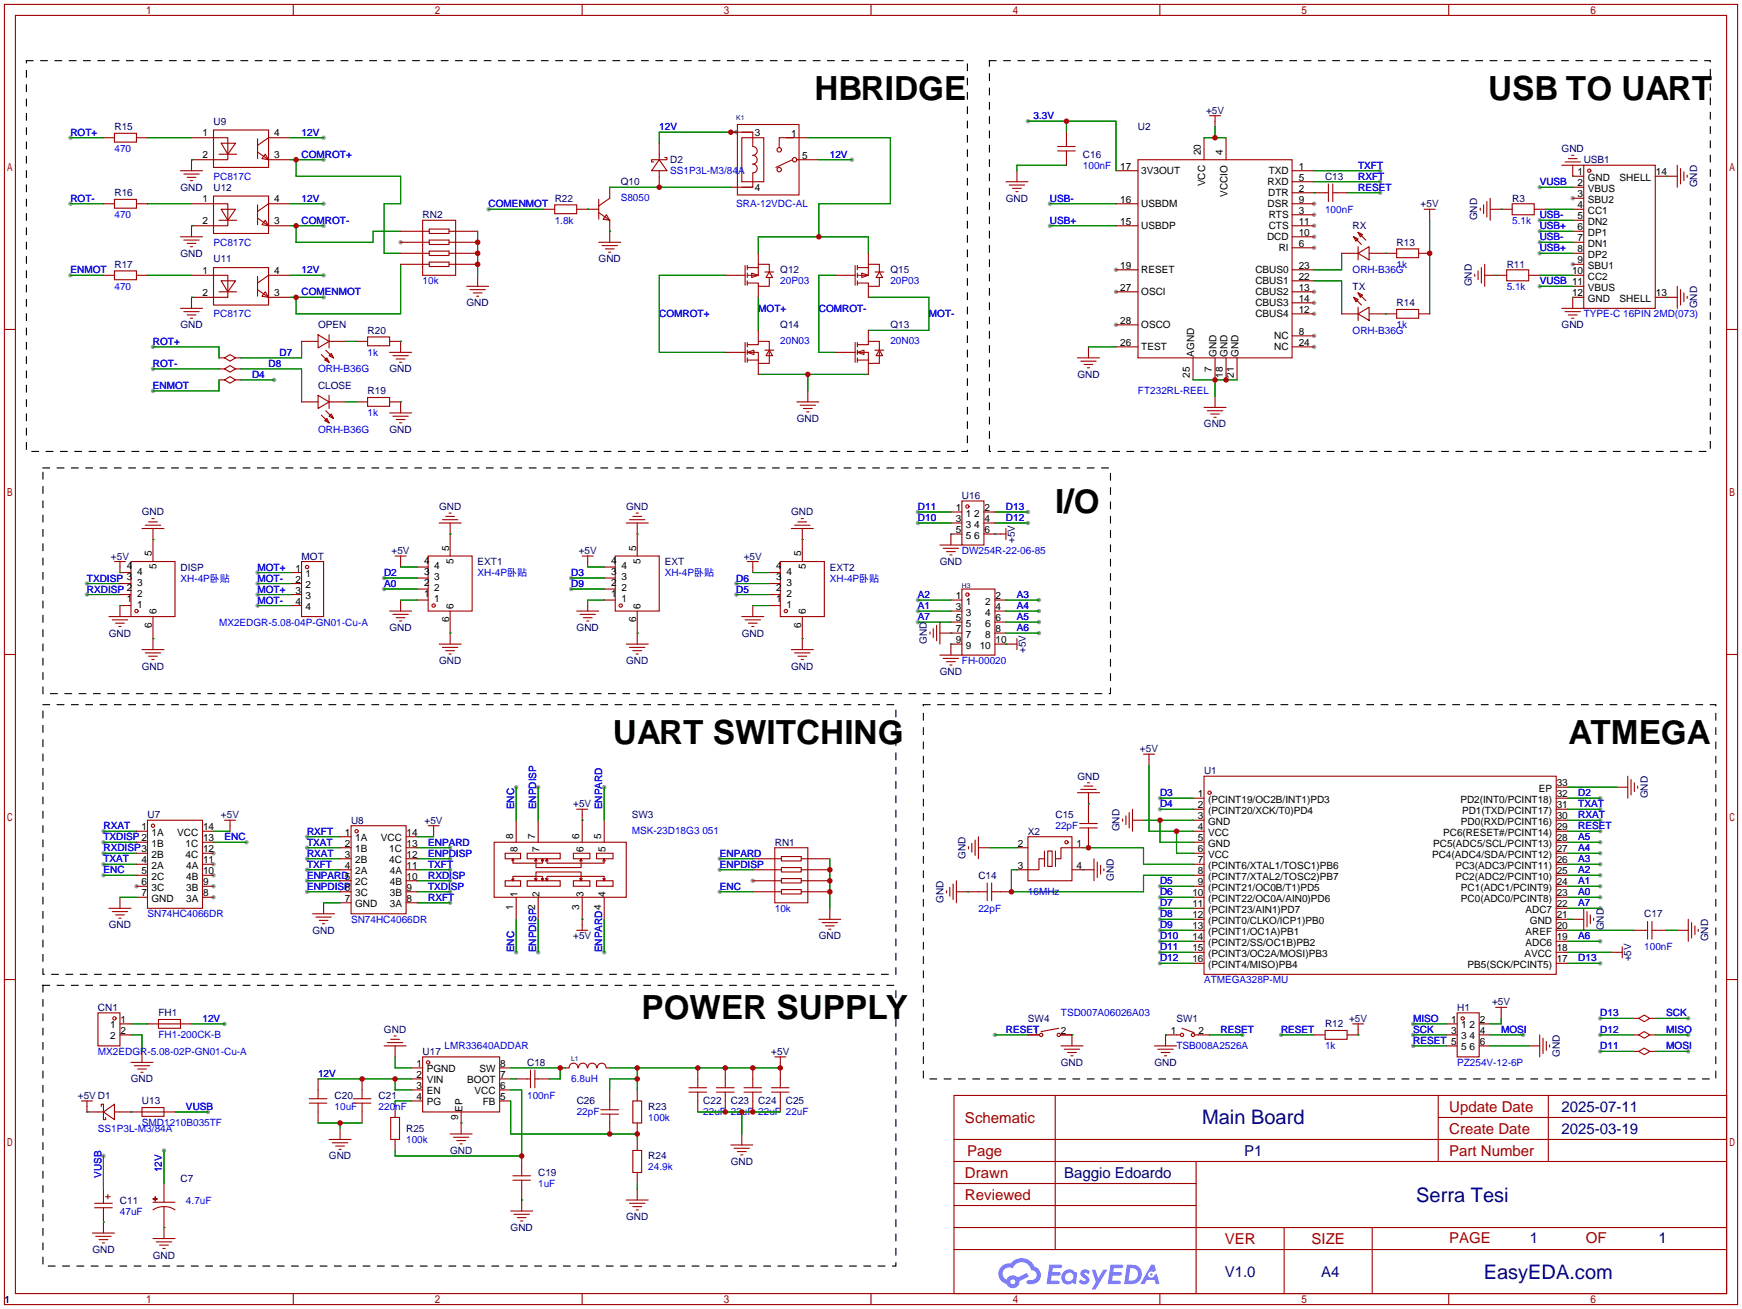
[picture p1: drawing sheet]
<svg xmlns="http://www.w3.org/2000/svg" width="402mm" height="302mm" viewBox="0 0 402 302" stroke-linecap="round" stroke-linejoin="round" font-family="sans-serif">
<defs><g id="words">
<g font-size="7.7">
<text x="188" y="23">HBRIDGE</text>
<text x="343.5" y="23">USB TO UART</text>
<text x="243.5" y="118.3">I/O</text>
<text x="141.5" y="171.6">UART SWITCHING</text>
<text x="362" y="171.6">ATMEGA</text>
<text x="148" y="235.1">POWER SUPPLY</text>
</g>
<g font-size="4.6" fill="#000080">
<text x="277.4" y="259.5">Main Board</text>
<text x="326.9" y="277.2">Serra Tesi</text>
<text x="342.4" y="295">EasyEDA.com</text>
</g>
<g font-size="3.5" fill="#a00000">
<text x="334.5" y="256.5">Update Date</text>
<text x="222.7" y="259">Schematic</text>
<text x="334.5" y="261.6">Create Date</text>
<text x="223.2" y="266.7">Page</text>
<text x="334.5" y="266.7">Part Number</text>
<text x="222.7" y="271.7">Drawn</text>
<text x="222.7" y="276.8">Reviewed</text>
<text x="282.6" y="287">VER</text>
<text x="302.7" y="287">SIZE</text>
<text x="334.5" y="286.7">PAGE</text>
<text x="366" y="286.7">OF</text>
</g>
<g font-size="3.5" fill="#000080">
<text x="360.4" y="256.5">2025-07-11</text>
<text x="360.4" y="261.6">2025-03-19</text>
<text x="287.1" y="266.7">P1</text>
<text x="245.6" y="271.7">Baggio Edoardo</text>
<text x="353.1" y="286.7">1</text>
<text x="382.8" y="286.7">1</text>
<text x="282.6" y="294.6">V1.0</text>
<text x="304.9" y="294.6">A4</text>
</g>
<g font-size="2.3" fill="#000080">
<text x="49.3" y="28.8">U9</text>
<text x="278.3" y="26.2">+5V</text>
<text x="26.4" y="30">R15</text>
<text x="262.6" y="30">U2</text>
<text x="360.4" y="35.1">GND</text>
<text x="154.7" y="37.7">D2</text>
<text x="249.9" y="36.4">C16</text>
<text x="305.8" y="41.5">C13</text>
<text x="365.5" y="37.7">USB1</text>
<text x="26.4" y="45.3">R16</text>
<text x="41.6" y="44">GND</text>
<text x="49.3" y="44">U12</text>
<text x="128" y="46.6">R22</text>
<text x="143.3" y="42.7">Q10</text>
<text x="232.1" y="46.6">GND</text>
<text x="327.9" y="47.8">+5V</text>
<text x="349" y="46.6">R3</text>
<text x="391.7" y="43.2" transform="rotate(-90 391.7 43.2)">GND</text>
<text x="97.5" y="50.4">RN2</text>
<text x="312.2" y="52.9">RX</text>
<text x="340.9" y="50.8" transform="rotate(-90 340.9 50.8)">GND</text>
<text x="41.6" y="59.3">GND</text>
<text x="322.3" y="56.7">R13</text>
<text x="26.4" y="61.8">R17</text>
<text x="49.3" y="60.5">U11</text>
<text x="138.2" y="60.5">GND</text>
<text x="180.1" y="63.1">Q12</text>
<text x="205.5" y="63.1">Q15</text>
<text x="347.7" y="61.8">R11</text>
<text x="107.7" y="70.7">GND</text>
<text x="312.2" y="66.9">TX</text>
<text x="322.3" y="70.7">R14</text>
<text x="339.6" y="66.1" transform="rotate(-90 339.6 66.1)">GND</text>
<text x="391.7" y="71.2" transform="rotate(-90 391.7 71.2)">GND</text>
<text x="41.6" y="75.8">GND</text>
<text x="73.4" y="75.8">OPEN</text>
<text x="84.8" y="77">R20</text>
<text x="180.1" y="75.8">Q14</text>
<text x="205.5" y="75.8">Q13</text>
<text x="360.4" y="75.8">GND</text>
<text x="73.4" y="89.7">CLOSE</text>
<text x="89.9" y="85.9">GND</text>
<text x="248.6" y="87.2">GND</text>
<text x="84.8" y="91">R19</text>
<text x="89.9" y="99.9">GND</text>
<text x="183.9" y="97.4">GND</text>
<text x="277.9" y="98.6">GND</text>
<text x="32.7" y="118.9">GND</text>
<text x="101.3" y="117.7">GND</text>
<text x="144.5" y="117.7">GND</text>
<text x="182.6" y="118.9">GND</text>
<text x="222" y="115.1">U16</text>
<text x="234.2" y="125.3" transform="rotate(-90 234.2 125.3)">+5V</text>
<text x="25.6" y="129.1">+5V</text>
<text x="41.7" y="131.6">DISP</text>
<text x="69.6" y="129.1">MOT</text>
<text x="90.4" y="127.8">+5V</text>
<text x="110.2" y="130.4">EXT1</text>
<text x="133.6" y="127.8">+5V</text>
<text x="153.4" y="130.4">EXT</text>
<text x="171.7" y="129.1">+5V</text>
<text x="191.5" y="131.6">EXT2</text>
<text x="216.9" y="130.4">GND</text>
<text x="25.1" y="146.9">GND</text>
<text x="89.9" y="145.6">GND</text>
<text x="133.1" y="145.6">GND</text>
<text x="171.2" y="146.9">GND</text>
<text x="213.9" y="148.6" transform="rotate(-90 213.9 148.6)">GND</text>
<text x="32.7" y="154.5">GND</text>
<text x="101.3" y="153.2">GND</text>
<text x="144.5" y="153.2">GND</text>
<text x="182.6" y="154.5">GND</text>
<text x="216.9" y="155.8">GND</text>
<text x="236.8" y="150.7" transform="rotate(-90 236.8 150.7)">+5V</text>
<text x="263.1" y="173.6">+5V</text>
<text x="248.6" y="179.9">GND</text>
<text x="277.9" y="178.6">U1</text>
<text x="380.3" y="184.2" transform="rotate(-90 380.3 184.2)">GND</text>
<text x="34" y="188.8">U7</text>
<text x="51" y="188.8">+5V</text>
<text x="81" y="190.1">U8</text>
<text x="98" y="190.1">+5V</text>
<text x="132.3" y="186.3">+5V</text>
<text x="145.8" y="188.8">SW3</text>
<text x="243.6" y="188.8">C15</text>
<text x="258.4" y="191.8" transform="rotate(-90 258.4 191.8)">GND</text>
<text x="178.8" y="195.1">RN1</text>
<text x="237.2" y="192.6">X2</text>
<text x="222.8" y="198.2" transform="rotate(-90 222.8 198.2)">GND</text>
<text x="225.8" y="202.8">C14</text>
<text x="257.1" y="203.2" transform="rotate(-90 257.1 203.2)">GND</text>
<text x="217.7" y="208.3" transform="rotate(-90 217.7 208.3)">GND</text>
<text x="25.1" y="214.2">GND</text>
<text x="72.1" y="215.5">GND</text>
<text x="370.1" y="214.7" transform="rotate(-90 370.1 214.7)">GND</text>
<text x="379.5" y="211.7">C17</text>
<text x="132.3" y="216.7">+5V</text>
<text x="189" y="216.7">GND</text>
<text x="376.5" y="221.8" transform="rotate(-90 376.5 221.8)">+5V</text>
<text x="394.3" y="217.2" transform="rotate(-90 394.3 217.2)">GND</text>
<text x="22.6" y="233.2">CN1</text>
<text x="336.3" y="233.2">H1</text>
<text x="344.4" y="232">+5V</text>
<text x="36.6" y="234.5">FH1</text>
<text x="88.6" y="238.3">GND</text>
<text x="237.2" y="235.8">SW4</text>
<text x="271.5" y="235.8">SW1</text>
<text x="305.8" y="237.1">R12</text>
<text x="311.4" y="235.8">+5V</text>
<text x="97.5" y="243.4">U17</text>
<text x="121.7" y="245.9">C18</text>
<text x="178" y="243.4">+5V</text>
<text x="244.8" y="245.9">GND</text>
<text x="266.4" y="245.9">GND</text>
<text x="360" y="243.9" transform="rotate(-90 360 243.9)">GND</text>
<text x="30.2" y="249.8">GND</text>
<text x="18" y="253.6">+5V D1</text>
<text x="32.8" y="254.8">U13</text>
<text x="77.2" y="253.6">C20</text>
<text x="87.4" y="253.6">C21</text>
<text x="133.1" y="254.8">C26</text>
<text x="149.6" y="256.1">R23</text>
<text x="162.3" y="254.8">C22</text>
<text x="168.7" y="254.8">C23</text>
<text x="175" y="254.8">C24</text>
<text x="181.4" y="254.8">C25</text>
<text x="93.7" y="261.2">R25</text>
<text x="75.9" y="267.5">GND</text>
<text x="103.9" y="266.3">GND</text>
<text x="149.6" y="267.5">R24</text>
<text x="168.6" y="268.8">GND</text>
<text x="41.7" y="272.6">C7</text>
<text x="124.2" y="271.3">C19</text>
<text x="27.7" y="277.7">C11</text>
<text x="144.5" y="281.5">GND</text>
<text x="117.8" y="284">GND</text>
<text x="21.3" y="289.1">GND</text>
<text x="35.3" y="290.4">GND</text>
<text x="1" y="300.6">1</text>
</g>
<g font-size="2.3" fill="#00f">
<text x="238.5" y="27.5">3.3V</text>
<text x="16.3" y="31.3">ROT+</text>
<text x="26.4" y="35.1">470</text>
<text x="69.6" y="31.3">12V</text>
<text x="152.1" y="30">12V</text>
<text x="49.3" y="41.5">PC817C</text>
<text x="69.6" y="36.4">COMROT+</text>
<text x="154.7" y="40.2">SS1P3L-M3/84A</text>
<text x="191.5" y="36.4">12V</text>
<text x="249.9" y="38.9">100nF</text>
<text x="313.4" y="38.9">TXFT</text>
<text x="313.4" y="41.5">RXFT</text>
<text x="16.3" y="46.6">ROT-</text>
<text x="69.6" y="46.6">12V</text>
<text x="112.8" y="47.8">COMENMOT</text>
<text x="143.3" y="46.3">S8050</text>
<text x="169.9" y="47.8">SRA-12VDC-AL</text>
<text x="242.3" y="46.6">USB-</text>
<text x="313.4" y="44">RESET</text>
<text x="355.3" y="42.7">VUSB</text>
<text x="26.4" y="50.4">470</text>
<text x="69.6" y="51.6">COMROT-</text>
<text x="128" y="51.6">1.8k</text>
<text x="242.3" y="51.6">USB+</text>
<text x="305.8" y="49.1">100nF</text>
<text x="349" y="51.6">5.1k</text>
<text x="355.3" y="52.9">USB+</text>
<text x="355.3" y="50.4">USB-</text>
<text x="49.3" y="56.7">PC817C</text>
<text x="355.3" y="58">USB+</text>
<text x="355.3" y="55.4">USB-</text>
<text x="16.3" y="63.1">ENMOT</text>
<text x="69.6" y="63.1">12V</text>
<text x="97.5" y="65.6">10k</text>
<text x="180.1" y="65.6">20P03</text>
<text x="205.5" y="65.6">20P03</text>
<text x="312.2" y="63.1">ORH-B36G</text>
<text x="322.3" y="61.8">1k</text>
<text x="355.3" y="65.6">VUSB 11</text>
<text x="26.4" y="66.9">470</text>
<text x="69.6" y="68.1">COMENMOT</text>
<text x="175" y="72">MOT+</text>
<text x="189" y="72">COMROT-</text>
<text x="347.7" y="66.9">5.1k</text>
<text x="49.3" y="73.2">PC817C</text>
<text x="152.1" y="73.2">COMROT+</text>
<text x="214.4" y="73.2">MOT-</text>
<text x="312.2" y="77">ORH-B36G</text>
<text x="322.3" y="75.8">1k</text>
<text x="365.5" y="73.2">TYPE-C 16PIN 2MD(073)</text>
<text x="35.3" y="79.6">ROT+</text>
<text x="64.5" y="82.1">D7</text>
<text x="84.8" y="82.1">1k</text>
<text x="180.1" y="79.3">20N03</text>
<text x="205.5" y="79.3">20N03</text>
<text x="35.3" y="84.7">ROT-</text>
<text x="35.3" y="89.7">ENMOT</text>
<text x="58.2" y="87.2">D4</text>
<text x="62" y="84.7">D8</text>
<text x="73.4" y="85.9">ORH-B36G</text>
<text x="262.6" y="91">FT232RL-REEL</text>
<text x="73.4" y="99.9">ORH-B36G</text>
<text x="84.8" y="96.1">1k</text>
<text x="211.8" y="117.7">D11</text>
<text x="232.2" y="117.7">D13</text>
<text x="211.8" y="120.2">D10</text>
<text x="232.2" y="120.2">D12</text>
<text x="59.4" y="131.6">MOT+</text>
<text x="222" y="127.8">DW254R-22-06-85</text>
<text x="20.1" y="134.2">TXDISP 3</text>
<text x="20.1" y="136.7">RXDISP 2</text>
<text x="41.7" y="134.2">XH-4P卧贴</text>
<text x="59.4" y="134.2">MOT-</text>
<text x="59.4" y="136.7">MOT+</text>
<text x="88.6" y="135.5">A0</text>
<text x="88.6" y="132.9">D2</text>
<text x="110.2" y="132.9">XH-4P卧贴</text>
<text x="131.8" y="135.5">D9</text>
<text x="131.8" y="132.9">D3</text>
<text x="153.4" y="132.9">XH-4P卧贴</text>
<text x="169.9" y="136.7">D5</text>
<text x="169.9" y="134.2">D6</text>
<text x="191.5" y="134.2">XH-4P卧贴</text>
<text x="211.8" y="138">A2</text>
<text x="234.7" y="138">A3</text>
<text x="59.4" y="139.3">MOT-</text>
<text x="211.8" y="143.1">A7</text>
<text x="211.8" y="140.5">A1</text>
<text x="234.7" y="140.5">A4</text>
<text x="234.7" y="143.1">A5</text>
<text x="50.5" y="144.3">MX2EDGR-5.08-04P-GN01-Cu-A</text>
<text x="234.7" y="145.6">A6</text>
<text x="222" y="153.2">FH-00020</text>
<text x="267.7" y="183.7">D3</text>
<text x="364.2" y="183.7">D2</text>
<text x="23.9" y="191.3">RXAT</text>
<text x="118.7" y="186.7" transform="rotate(-90 118.7 186.7)">ENC</text>
<text x="123.7" y="186.7" transform="rotate(-90 123.7 186.7)">ENPDISP</text>
<text x="139" y="186.7" transform="rotate(-90 139 186.7)">ENPARD</text>
<text x="243.6" y="191.3">22pF</text>
<text x="267.7" y="186.3">D4</text>
<text x="364.2" y="191.3">RESET</text>
<text x="364.2" y="186.3">TXAT</text>
<text x="364.2" y="188.8">RXAT</text>
<text x="23.9" y="193.9">TXDISP 2</text>
<text x="23.9" y="196.4">RXDISP3</text>
<text x="51.8" y="193.9">ENC</text>
<text x="70.9" y="192.6">RXFT</text>
<text x="70.9" y="195.1">TXAT</text>
<text x="70.9" y="197.7">RXAT</text>
<text x="98.8" y="195.1">ENPARD</text>
<text x="98.8" y="197.7">ENPDISP</text>
<text x="145.8" y="192.3">MSK-23D18G3 051</text>
<text x="166.1" y="197.7">ENPARD</text>
<text x="364.2" y="193.9">A5</text>
<text x="364.2" y="196.4">A4</text>
<text x="23.9" y="199">TXAT</text>
<text x="23.9" y="201.5">ENC</text>
<text x="70.9" y="200.2">TXFT</text>
<text x="70.9" y="202.8">ENPARD5</text>
<text x="98.8" y="200.2">TXFT</text>
<text x="98.8" y="202.8">RXDISP</text>
<text x="166.1" y="200.2">ENPDISP</text>
<text x="364.2" y="199">A3</text>
<text x="364.2" y="201.5">A2</text>
<text x="70.9" y="205.3">ENPDISP</text>
<text x="98.8" y="207.8">RXFT</text>
<text x="98.8" y="205.3">TXDISP</text>
<text x="166.1" y="205.3">ENC</text>
<text x="237.2" y="206.6">16MHz</text>
<text x="267.7" y="204">D5</text>
<text x="267.7" y="206.6">D6</text>
<text x="267.7" y="209.1">D7</text>
<text x="364.2" y="204">A1</text>
<text x="364.2" y="206.6">A0</text>
<text x="364.2" y="209.1">A7</text>
<text x="34" y="211.7">SN74HC4066DR</text>
<text x="81" y="212.9">SN74HC4066DR</text>
<text x="178.8" y="210.4">10k</text>
<text x="225.8" y="210.4">22pF</text>
<text x="267.7" y="211.7">D8</text>
<text x="267.7" y="214.2">D9</text>
<text x="118.7" y="219.7" transform="rotate(-90 118.7 219.7)">ENC</text>
<text x="123.7" y="219.7" transform="rotate(-90 123.7 219.7)">ENPDISP2</text>
<text x="139" y="219.7" transform="rotate(-90 139 219.7)">ENPARD4</text>
<text x="267.7" y="216.7">D10</text>
<text x="267.7" y="219.3">D11</text>
<text x="267.7" y="221.8">D12</text>
<text x="364.2" y="216.7">A6</text>
<text x="364.2" y="221.8">D13</text>
<text x="379.5" y="219.3">100nF</text>
<text x="277.9" y="226.9">ATMEGA328P-MU</text>
<text x="36.6" y="239.6">FH1-200CK-B</text>
<text x="46.7" y="235.8">12V</text>
<text x="232.2" y="238.3">RESET</text>
<text x="244.9" y="234.5">TSD007A06026A03</text>
<text x="281.7" y="238.3">RESET</text>
<text x="295.7" y="238.3">RESET</text>
<text x="326.1" y="235.8">MISO</text>
<text x="326.1" y="238.3">SCK</text>
<text x="346.5" y="238.3">MOSI</text>
<text x="369.3" y="234.5">D13</text>
<text x="369.3" y="238.3">D12</text>
<text x="384.6" y="234.5">SCK</text>
<text x="384.6" y="238.3">MISO</text>
<text x="22.6" y="243.4">MX2EDGR-5.08-02P-GN01-Cu-A</text>
<text x="102.6" y="242.1">LMR33640ADDAR</text>
<text x="271.5" y="242.1">TSB008A2526A</text>
<text x="305.8" y="242.1">1k</text>
<text x="326.1" y="240.9">RESET 5</text>
<text x="336.3" y="245.9">PZ254V-12-6P</text>
<text x="369.3" y="242.1">D11</text>
<text x="384.6" y="242.1">MOSI</text>
<text x="73.4" y="248.5">12V</text>
<text x="131.8" y="249.8">6.8uH</text>
<text x="42.9" y="256.1">VUSB</text>
<text x="77.2" y="256.1">10uF</text>
<text x="87.4" y="256.1">220nF</text>
<text x="121.7" y="253.6">100nF</text>
<text x="133.1" y="257.4">22pF</text>
<text x="162.3" y="257.4">22uF 22uF 22uF 22uF</text>
<text x="22.6" y="261.2">SS1P3L-M3/84A</text>
<text x="32.8" y="259.9">SMD1210B035TF</text>
<text x="93.7" y="263.7">100k</text>
<text x="149.6" y="258.6">100k</text>
<text x="23.4" y="271.8" transform="rotate(-90 23.4 271.8)">VUSB</text>
<text x="37.4" y="270.5" transform="rotate(-90 37.4 270.5)">12V</text>
<text x="124.2" y="273.9">1uF</text>
<text x="149.6" y="270.1">24.9k</text>
<text x="27.7" y="280.2">47uF</text>
<text x="42.9" y="277.7">4.7uF</text>
</g>
<g font-size="2.3">
<text x="46.7" y="31.4">1</text>
<text x="63.2" y="31.4">4</text>
<text x="174.2" y="31.3">3</text>
<text x="182.6" y="31.5">1</text>
<text x="277.2" y="35.8" transform="rotate(-90 277.2 35.8)">20</text>
<text x="282.2" y="35.8" transform="rotate(-90 282.2 35.8)">4</text>
<text x="46.7" y="36.5">2</text>
<text x="63.2" y="36.5">3</text>
<text x="185.2" y="36.6">5</text>
<text x="258.5" y="39.2">17</text>
<text x="263.4" y="40.2">3V3OUT</text>
<text x="292.8" y="40.2">TXD</text>
<text x="299.7" y="41.7">5</text>
<text x="299.7" y="39.2">1</text>
<text x="364.1" y="40.4">1</text>
<text x="366.4" y="41.7">GND</text>
<text x="373.8" y="41.7">SHELL</text>
<text x="382.1" y="40.4">14</text>
<text x="46.7" y="46.7">1</text>
<text x="63.2" y="46.7">4</text>
<text x="174.2" y="44">4</text>
<text x="258.5" y="46.8">16</text>
<text x="263.4" y="47.8">USBDM</text>
<text x="278.2" y="43" transform="rotate(-90 278.2 43)">VCC</text>
<text x="283.3" y="45.4" transform="rotate(-90 283.3 45.4)">VCCIO</text>
<text x="292.6" y="42.7">RXD</text>
<text x="292.6" y="47.8">DSR</text>
<text x="292.7" y="45.3">DTR</text>
<text x="299.7" y="46.8">9</text>
<text x="299.7" y="44.2">2</text>
<text x="364.1" y="43">2</text>
<text x="364.1" y="45.5">3</text>
<text x="366.4" y="44.2">VBUS</text>
<text x="366.4" y="46.8">SBU2</text>
<text x="46.7" y="51.8">2</text>
<text x="63.2" y="51.8">3</text>
<text x="258.5" y="51.9">15</text>
<text x="263.4" y="52.9">USBDP</text>
<text x="292.8" y="52.9">CTS</text>
<text x="292.8" y="50.3">RTS</text>
<text x="299.7" y="51.9">11</text>
<text x="299.7" y="49.3">3</text>
<text x="364.1" y="48.1">4</text>
<text x="364.1" y="50.6">5</text>
<text x="364.1" y="53.1">6</text>
<text x="366.4" y="49.3">CC1</text>
<text x="366.4" y="51.9">DN2</text>
<text x="292.4" y="55.4">DCD</text>
<text x="295.1" y="58">RI</text>
<text x="299.7" y="56.9">6</text>
<text x="299.7" y="54.4">10</text>
<text x="364.1" y="55.7">7</text>
<text x="364.1" y="58.2">8</text>
<text x="366.4" y="54.4">DP1</text>
<text x="366.4" y="56.9">DN1</text>
<text x="366.4" y="59.5">DP2</text>
<text x="46.7" y="63.2">1</text>
<text x="63.2" y="63.2">4</text>
<text x="258.5" y="62">19</text>
<text x="263.4" y="63">RESET</text>
<text x="289.7" y="65.6">CBUS1</text>
<text x="289.7" y="63">CBUS0</text>
<text x="299.7" y="64.6">22</text>
<text x="299.7" y="62">23</text>
<text x="362.8" y="63.3">10</text>
<text x="364.1" y="60.8">9</text>
<text x="366.4" y="62">SBU1</text>
<text x="366.4" y="64.6">CC2</text>
<text x="46.7" y="68.3">2</text>
<text x="63.2" y="68.3">3</text>
<text x="258.5" y="67.1">27</text>
<text x="263.4" y="68.1">OSCI</text>
<text x="289.7" y="68.1">CBUS2</text>
<text x="289.7" y="70.7">CBUS3</text>
<text x="299.7" y="67.1">13</text>
<text x="299.7" y="69.6">14</text>
<text x="362.8" y="68.4">12</text>
<text x="366.4" y="67.1">VBUS</text>
<text x="366.4" y="69.6">GND</text>
<text x="373.8" y="69.6">SHELL</text>
<text x="382.1" y="68.4">13</text>
<text x="258.5" y="74.7">28</text>
<text x="263.4" y="75.7">OSCO</text>
<text x="289.7" y="73.2">CBUS4</text>
<text x="299.7" y="77.3">8</text>
<text x="299.7" y="72.2">12</text>
<text x="258.5" y="79.8">26</text>
<text x="263.4" y="80.8">TEST</text>
<text x="275.6" y="82.3" transform="rotate(-90 275.6 82.3)">AGND</text>
<text x="280.7" y="82.3" transform="rotate(-90 280.7 82.3)">GND</text>
<text x="283.3" y="82.3" transform="rotate(-90 283.3 82.3)">GND</text>
<text x="285.8" y="82.3" transform="rotate(-90 285.8 82.3)">GND</text>
<text x="294.1" y="80.8">NC</text>
<text x="294.1" y="78.3">NC</text>
<text x="299.7" y="79.8">24</text>
<text x="274.6" y="87.2" transform="rotate(-90 274.6 87.2)">25</text>
<text x="279.7" y="85.9" transform="rotate(-90 279.7 85.9)">7</text>
<text x="282.2" y="87.2" transform="rotate(-90 282.2 87.2)">18</text>
<text x="284.8" y="87.2" transform="rotate(-90 284.8 87.2)">21</text>
<text x="220.6" y="117.9">1</text>
<text x="222.9" y="119.2">1</text>
<text x="224.9" y="119.2">2</text>
<text x="227.2" y="117.9">2</text>
<text x="220.6" y="120.4">3</text>
<text x="220.6" y="123">5</text>
<text x="222.9" y="121.7">3</text>
<text x="222.9" y="124.3">5</text>
<text x="224.9" y="124.3">6</text>
<text x="224.9" y="121.7">4</text>
<text x="227.2" y="123">6</text>
<text x="227.2" y="120.4">4</text>
<text x="29.3" y="131.4">4</text>
<text x="35.1" y="128.3" transform="rotate(-90 35.1 128.3)">5</text>
<text x="36.1" y="131.4" transform="rotate(-90 36.1 131.4)">5</text>
<text x="68.2" y="131.9">1</text>
<text x="97.9" y="130.1">4</text>
<text x="100.2" y="131.4">4</text>
<text x="103.7" y="127" transform="rotate(-90 103.7 127)">5</text>
<text x="104.7" y="130.1" transform="rotate(-90 104.7 130.1)">5</text>
<text x="141.1" y="130.1">4</text>
<text x="143.4" y="131.4">4</text>
<text x="146.8" y="127" transform="rotate(-90 146.8 127)">5</text>
<text x="147.9" y="130.1" transform="rotate(-90 147.9 130.1)">5</text>
<text x="179.2" y="131.4">4</text>
<text x="184.9" y="128.3" transform="rotate(-90 184.9 128.3)">5</text>
<text x="186" y="131.4" transform="rotate(-90 186 131.4)">5</text>
<text x="31.7" y="137.7">2</text>
<text x="31.7" y="135.2">3</text>
<text x="31.7" y="132.7">4</text>
<text x="68.2" y="134.4">2</text>
<text x="68.2" y="137">3</text>
<text x="70.5" y="133.1">1</text>
<text x="70.5" y="135.7">2</text>
<text x="97.9" y="137.7">1</text>
<text x="97.9" y="135.2">2</text>
<text x="97.9" y="132.7">3</text>
<text x="100.2" y="136.5">2</text>
<text x="100.2" y="133.9">3</text>
<text x="141.1" y="137.7">1</text>
<text x="141.1" y="135.2">2</text>
<text x="141.1" y="132.7">3</text>
<text x="143.4" y="136.5">2</text>
<text x="143.4" y="133.9">3</text>
<text x="179.2" y="136.5">2</text>
<text x="179.2" y="133.9">3</text>
<text x="181.5" y="137.7">2</text>
<text x="181.5" y="135.2">3</text>
<text x="181.5" y="132.7">4</text>
<text x="29.3" y="139">1</text>
<text x="31.7" y="140.3">1</text>
<text x="36.1" y="141.8" transform="rotate(-90 36.1 141.8)">6</text>
<text x="68.2" y="139.5">4</text>
<text x="70.5" y="138.2">3</text>
<text x="70.5" y="140.8">4</text>
<text x="100.2" y="139">1</text>
<text x="103.7" y="143.5" transform="rotate(-90 103.7 143.5)">6</text>
<text x="104.7" y="140.5" transform="rotate(-90 104.7 140.5)">6</text>
<text x="143.4" y="139">1</text>
<text x="146.8" y="143.5" transform="rotate(-90 146.8 143.5)">6</text>
<text x="147.9" y="140.5" transform="rotate(-90 147.9 140.5)">6</text>
<text x="179.2" y="139">1</text>
<text x="181.5" y="140.3">1</text>
<text x="186" y="141.8" transform="rotate(-90 186 141.8)">6</text>
<text x="220.6" y="138.2">1</text>
<text x="220.6" y="140.8">3</text>
<text x="220.6" y="143.3">5</text>
<text x="222.9" y="139.5">1</text>
<text x="222.9" y="142">3</text>
<text x="227.4" y="142">4</text>
<text x="227.4" y="139.5">2</text>
<text x="229.7" y="143.3">6</text>
<text x="229.7" y="140.8">4</text>
<text x="229.7" y="138.2">2</text>
<text x="35.1" y="144.8" transform="rotate(-90 35.1 144.8)">6</text>
<text x="184.9" y="144.8" transform="rotate(-90 184.9 144.8)">6</text>
<text x="220.6" y="145.8">7</text>
<text x="220.6" y="148.4">9</text>
<text x="222.9" y="144.6">5</text>
<text x="222.9" y="147.1">7</text>
<text x="222.9" y="149.7">9</text>
<text x="226.1" y="149.7">10</text>
<text x="227.4" y="147.1">8</text>
<text x="227.4" y="144.6">6</text>
<text x="229.7" y="148.4">10</text>
<text x="229.7" y="145.8">8</text>
<text x="276.5" y="183.9">1</text>
<text x="278.8" y="185.2">(PCINT19/OC2B/INT1)PD3</text>
<text x="337" y="185.2">PD2(INT0/PCINT18)</text>
<text x="355.1" y="182.7">EP</text>
<text x="359.3" y="183.9">32</text>
<text x="359.3" y="181.4">33</text>
<text x="32.6" y="191.6">1</text>
<text x="46.9" y="191.6">14</text>
<text x="276.5" y="186.5">2</text>
<text x="276.5" y="189">3</text>
<text x="276.5" y="191.6">4</text>
<text x="278.8" y="187.8">(PCINT20/XCK/T0)PD4</text>
<text x="278.8" y="190.3">GND</text>
<text x="337.2" y="190.3">PD0(RXD/PCINT16)</text>
<text x="337.4" y="187.8">PD1(TXD/PCINT17)</text>
<text x="359.3" y="191.6">29</text>
<text x="359.3" y="189">30</text>
<text x="359.3" y="186.5">31</text>
<text x="35" y="192.8">1A</text>
<text x="35" y="195.4">1B</text>
<text x="35" y="197.9">2B</text>
<text x="40.9" y="192.8">VCC</text>
<text x="42.8" y="197.9">4C</text>
<text x="42.8" y="195.4">1C</text>
<text x="46.9" y="196.6">12</text>
<text x="46.9" y="194.1">13</text>
<text x="79.6" y="192.8">1</text>
<text x="79.6" y="195.4">2</text>
<text x="79.6" y="197.9">3</text>
<text x="82" y="194.1">1A</text>
<text x="82" y="196.6">1B</text>
<text x="87.9" y="194.1">VCC</text>
<text x="89.8" y="196.6">1C</text>
<text x="93.9" y="197.9">12</text>
<text x="93.9" y="195.4">13</text>
<text x="93.9" y="192.8">14</text>
<text x="118.4" y="193.6" transform="rotate(-90 118.4 193.6)">8</text>
<text x="119.4" y="196.6" transform="rotate(-90 119.4 196.6)">8</text>
<text x="123.5" y="193.6" transform="rotate(-90 123.5 193.6)">7</text>
<text x="124.5" y="196.6" transform="rotate(-90 124.5 196.6)">7</text>
<text x="133.6" y="193.6" transform="rotate(-90 133.6 193.6)">6</text>
<text x="134.7" y="196.6" transform="rotate(-90 134.7 196.6)">6</text>
<text x="138.7" y="193.6" transform="rotate(-90 138.7 193.6)">5</text>
<text x="139.7" y="196.6" transform="rotate(-90 139.7 196.6)">5</text>
<text x="234.9" y="195.4">2</text>
<text x="248.4" y="195.4">1</text>
<text x="276.5" y="194.1">5</text>
<text x="276.5" y="196.6">6</text>
<text x="278.8" y="192.8">VCC</text>
<text x="278.8" y="195.4">GND</text>
<text x="278.8" y="197.9">VCC</text>
<text x="330.5" y="197.9">PC4(ADC4/SDA/PCINT12)</text>
<text x="330.8" y="195.4">PC5(ADC5/SCL/PCINT13)</text>
<text x="333.1" y="192.8">PC6(RESET#/PCINT14)</text>
<text x="359.3" y="196.6">27</text>
<text x="359.3" y="194.1">28</text>
<text x="32.6" y="199.2">4</text>
<text x="32.6" y="201.7">5</text>
<text x="35" y="200.5">2A</text>
<text x="35" y="203">2C</text>
<text x="43" y="203">4B</text>
<text x="43" y="200.5">4A</text>
<text x="46.9" y="201.7">10</text>
<text x="46.9" y="199.2">11</text>
<text x="79.6" y="200.5">4</text>
<text x="82" y="199.2">2B</text>
<text x="82" y="201.7">2A</text>
<text x="89.8" y="199.2">4C</text>
<text x="90" y="201.7">4A</text>
<text x="93.9" y="203">10</text>
<text x="93.9" y="200.5">11</text>
<text x="234.9" y="200.5">3</text>
<text x="248.4" y="200.5">4</text>
<text x="276.5" y="199.2">7</text>
<text x="276.5" y="201.7">8</text>
<text x="278.8" y="200.5">(PCINT6/XTAL1/TOSC1)PB6</text>
<text x="278.8" y="203">(PCINT7/XTAL2/TOSC2)PB7</text>
<text x="335.9" y="203">PC2(ADC2/PCINT10)</text>
<text x="335.9" y="200.5">PC3(ADC3/PCINT11)</text>
<text x="359.3" y="201.7">25</text>
<text x="359.3" y="199.2">26</text>
<text x="32.6" y="204.3">6</text>
<text x="32.6" y="206.8">7</text>
<text x="35" y="205.5">3C</text>
<text x="35" y="208.1">GND</text>
<text x="43" y="208.1">3A</text>
<text x="43" y="205.5">3B</text>
<text x="46.9" y="206.8">8</text>
<text x="46.9" y="204.3">9</text>
<text x="79.6" y="205.5">6</text>
<text x="79.6" y="208.1">7</text>
<text x="82" y="204.3">2C</text>
<text x="82" y="206.8">3C</text>
<text x="82" y="209.3">GND</text>
<text x="90" y="209.3">3A</text>
<text x="90" y="206.8">3B</text>
<text x="90" y="204.3">4B</text>
<text x="93.9" y="208.1">8</text>
<text x="93.9" y="205.5">9</text>
<text x="119.4" y="207" transform="rotate(-90 119.4 207)">1</text>
<text x="124.5" y="207" transform="rotate(-90 124.5 207)">2</text>
<text x="134.7" y="207" transform="rotate(-90 134.7 207)">3</text>
<text x="139.7" y="207" transform="rotate(-90 139.7 207)">4</text>
<text x="275.2" y="206.8">10</text>
<text x="275.2" y="209.3">11</text>
<text x="276.5" y="204.3">9</text>
<text x="278.8" y="205.5">(PCINT21/OC0B/T1)PD5</text>
<text x="278.8" y="208.1">(PCINT22/OC0A/AIN0)PD6</text>
<text x="337.2" y="208.1">PC0(ADC0/PCINT8)</text>
<text x="337.2" y="205.5">PC1(ADC1/PCINT9)</text>
<text x="359.3" y="209.3">22</text>
<text x="359.3" y="206.8">23</text>
<text x="359.3" y="204.3">24</text>
<text x="118.4" y="210.1" transform="rotate(-90 118.4 210.1)">1</text>
<text x="133.6" y="210.1" transform="rotate(-90 133.6 210.1)">3</text>
<text x="275.2" y="211.9">12</text>
<text x="275.2" y="214.4">13</text>
<text x="278.8" y="210.6">(PCINT23/AIN1)PD7</text>
<text x="278.8" y="213.2">(PCINT0/CLKO/ICP1)PB0</text>
<text x="278.8" y="215.7">(PCINT1/OC1A)PB1</text>
<text x="352.1" y="215.7">AREF</text>
<text x="352.1" y="210.6">ADC7</text>
<text x="353.1" y="213.2">GND</text>
<text x="359.3" y="214.4">20</text>
<text x="359.3" y="211.9">21</text>
<text x="275.2" y="217">14</text>
<text x="275.2" y="219.5">15</text>
<text x="278.8" y="218.2">(PCINT2/SS/OC1B)PB2</text>
<text x="278.8" y="220.8">(PCINT3/OC2A/MOSI)PB3</text>
<text x="351.8" y="220.8">AVCC</text>
<text x="352.1" y="218.2">ADC6</text>
<text x="359.3" y="219.5">18</text>
<text x="359.3" y="217">19</text>
<text x="275.2" y="222">16</text>
<text x="278.8" y="223.3">(PCINT4/MISO)PB4</text>
<text x="338.7" y="223.3">PB5(SCK/PCINT5)</text>
<text x="359.3" y="222">17</text>
<text x="25.5" y="237.3">1</text>
<text x="25.5" y="239.8">2</text>
<text x="27.8" y="236">1</text>
<text x="27.8" y="238.6">2</text>
<text x="238.5" y="238.6">1</text>
<text x="244.9" y="238.6">2</text>
<text x="270.2" y="238.6">1</text>
<text x="276.6" y="238.6">2</text>
<text x="334.9" y="236">1</text>
<text x="334.9" y="238.6">3</text>
<text x="337.2" y="237.3">1</text>
<text x="337.2" y="239.8">3</text>
<text x="339.2" y="239.8">4</text>
<text x="339.2" y="237.3">2</text>
<text x="341.5" y="238.6">4</text>
<text x="341.5" y="236">2</text>
<text x="337.2" y="242.4">5</text>
<text x="339.2" y="242.4">6</text>
<text x="341.5" y="241.1">6</text>
<text x="96.1" y="246.2">1</text>
<text x="96.1" y="248.7">2</text>
<text x="96.1" y="251.3">3</text>
<text x="98.5" y="247.4">PGND</text>
<text x="98.5" y="250">VIN</text>
<text x="107.8" y="250">BOOT</text>
<text x="110.7" y="247.4">SW</text>
<text x="115.4" y="251.3">6</text>
<text x="115.4" y="248.7">7</text>
<text x="115.4" y="246.2">8</text>
<text x="96.1" y="253.8">4</text>
<text x="98.5" y="252.5">EN</text>
<text x="98.5" y="255.1">PG</text>
<text x="106.7" y="256.5" transform="rotate(-90 106.7 256.5)">EP</text>
<text x="109.5" y="252.5">VCC</text>
<text x="111.4" y="255.1">FB</text>
<text x="115.4" y="253.8">5</text>
<text x="105.7" y="258.3" transform="rotate(-90 105.7 258.3)">9</text>
</g>
<g font-size="1.6" fill="#000080">
<text x="169.9" y="27.7">K1</text>
<text x="222" y="135.6">H3</text>
<text x="131.8" y="244.8">L1</text>
</g>
</g></defs>
<g fill="#999">
<circle cx="303.3" cy="80" r=".51"/>
<circle cx="303.3" cy="77.5" r=".51"/>
<circle cx="303.3" cy="57.2" r=".51"/>
<circle cx="303.3" cy="47" r=".51"/>
<circle cx="303.3" cy="54.6" r=".51"/>
<circle cx="303.3" cy="52.1" r=".51"/>
<circle cx="303.3" cy="72.4" r=".51"/>
<circle cx="303.3" cy="67.3" r=".51"/>
<circle cx="303.3" cy="69.9" r=".51"/>
<circle cx="257.6" cy="62.3" r=".51"/>
<circle cx="257.6" cy="67.3" r=".51"/>
<circle cx="257.6" cy="75" r=".51"/>
<circle cx="303.3" cy="49.6" r=".51"/>
<circle cx="31.5" cy="204.5" r=".51"/>
<circle cx="49.3" cy="207" r=".51"/>
<circle cx="49.3" cy="204.5" r=".51"/>
<circle cx="49.3" cy="202" r=".51"/>
<circle cx="49.3" cy="199.4" r=".51"/>
<circle cx="49.3" cy="196.9" r=".51"/>
<circle cx="363" cy="45.7" r=".51"/>
<circle cx="363" cy="61" r=".51"/>
<circle cx="173.7" cy="203.2" r=".51"/>
<circle cx="92.5" cy="55.9" r=".51"/>
<circle cx="369.3" cy="191.8" r=".51"/>
<circle cx="369.3" cy="184.2" r=".51"/>
<circle cx="369.3" cy="194.3" r=".51"/>
<circle cx="369.3" cy="196.9" r=".51"/>
<circle cx="369.3" cy="199.4" r=".51"/>
<circle cx="369.3" cy="202" r=".51"/>
<circle cx="369.3" cy="204.5" r=".51"/>
<circle cx="369.3" cy="207" r=".51"/>
<circle cx="369.3" cy="217.2" r=".51"/>
<circle cx="369.3" cy="209.6" r=".51"/>
<circle cx="369.3" cy="222.3" r=".51"/>
<circle cx="369.3" cy="235" r=".51"/>
<circle cx="389.6" cy="235" r=".51"/>
<circle cx="369.3" cy="238.8" r=".51"/>
<circle cx="389.6" cy="238.8" r=".51"/>
<circle cx="369.3" cy="242.6" r=".51"/>
<circle cx="389.6" cy="242.6" r=".51"/>
<circle cx="267.7" cy="184.2" r=".51"/>
<circle cx="267.7" cy="186.7" r=".51"/>
<circle cx="267.7" cy="204.5" r=".51"/>
<circle cx="267.7" cy="207" r=".51"/>
<circle cx="267.7" cy="209.6" r=".51"/>
<circle cx="267.7" cy="212.1" r=".51"/>
<circle cx="267.7" cy="214.7" r=".51"/>
<circle cx="267.7" cy="217.2" r=".51"/>
<circle cx="267.7" cy="219.7" r=".51"/>
<circle cx="267.7" cy="222.3" r=".51"/>
<circle cx="318.5" cy="44.5" r=".51"/>
<circle cx="237.2" cy="28" r=".51"/>
<circle cx="37.8" cy="265.5" r=".51"/>
<circle cx="48" cy="256.6" r=".51"/>
<circle cx="242.3" cy="47" r=".51"/>
<circle cx="242.3" cy="52.1" r=".51"/>
<circle cx="369.3" cy="186.7" r=".51"/>
<circle cx="369.3" cy="189.3" r=".51"/>
<circle cx="318.5" cy="39.4" r=".51"/>
<circle cx="318.5" cy="41.9" r=".51"/>
<circle cx="70.9" cy="193.1" r=".51"/>
<circle cx="70.9" cy="200.7" r=".51"/>
<circle cx="70.9" cy="195.6" r=".51"/>
<circle cx="70.9" cy="198.1" r=".51"/>
<circle cx="103.9" cy="208.3" r=".51"/>
<circle cx="103.9" cy="200.7" r=".51"/>
<circle cx="103.9" cy="205.8" r=".51"/>
<circle cx="103.9" cy="203.2" r=".51"/>
<circle cx="103.9" cy="195.6" r=".51"/>
<circle cx="70.9" cy="203.2" r=".51"/>
<circle cx="70.9" cy="205.8" r=".51"/>
<circle cx="103.9" cy="198.1" r=".51"/>
<circle cx="23.9" cy="191.8" r=".51"/>
<circle cx="23.9" cy="199.4" r=".51"/>
<circle cx="23.9" cy="194.3" r=".51"/>
<circle cx="23.9" cy="196.9" r=".51"/>
<circle cx="23.9" cy="202" r=".51"/>
<circle cx="56.9" cy="194.3" r=".51"/>
<circle cx="286.8" cy="238.8" r=".51"/>
<circle cx="295.7" cy="238.8" r=".51"/>
<circle cx="20.1" cy="134.6" r=".51"/>
<circle cx="20.1" cy="137.2" r=".51"/>
<circle cx="23.9" cy="266.7" r=".51"/>
<circle cx="35.3" cy="80" r=".51"/>
<circle cx="35.3" cy="85.1" r=".51"/>
<circle cx="35.3" cy="90.2" r=".51"/>
<circle cx="63.2" cy="87.7" r=".51"/>
<circle cx="74.7" cy="31.8" r=".51"/>
<circle cx="74.7" cy="47" r=".51"/>
<circle cx="74.7" cy="63.5" r=".51"/>
<circle cx="74.7" cy="36.9" r=".51"/>
<circle cx="74.7" cy="52.1" r=".51"/>
<circle cx="74.7" cy="68.6" r=".51"/>
<circle cx="16.3" cy="63.5" r=".51"/>
<circle cx="16.3" cy="47" r=".51"/>
<circle cx="16.3" cy="31.8" r=".51"/>
<circle cx="59.4" cy="132.1" r=".51"/>
<circle cx="59.4" cy="134.6" r=".51"/>
<circle cx="59.4" cy="137.2" r=".51"/>
<circle cx="59.4" cy="139.7" r=".51"/>
<circle cx="355.3" cy="43.2" r=".51"/>
<circle cx="355.3" cy="66.1" r=".51"/>
<circle cx="355.3" cy="58.4" r=".51"/>
<circle cx="355.3" cy="55.9" r=".51"/>
<circle cx="355.3" cy="53.4" r=".51"/>
<circle cx="355.3" cy="50.8" r=".51"/>
<circle cx="169.9" cy="30.5" r=".51"/>
<circle cx="166.1" cy="200.7" r=".51"/>
<circle cx="119.1" cy="181.6" r=".51"/>
<circle cx="139.4" cy="181.6" r=".51"/>
<circle cx="139.4" cy="219.7" r=".51"/>
<circle cx="119.1" cy="219.7" r=".51"/>
<circle cx="51.8" cy="236.2" r=".51"/>
<circle cx="326.1" cy="236.2" r=".51"/>
<circle cx="326.1" cy="238.8" r=".51"/>
<circle cx="326.1" cy="241.3" r=".51"/>
<circle cx="351.5" cy="238.8" r=".51"/>
<circle cx="131.8" cy="135.9" r=".51"/>
<circle cx="131.8" cy="133.4" r=".51"/>
<circle cx="211.8" cy="120.7" r=".51"/>
<circle cx="211.8" cy="118.1" r=".51"/>
<circle cx="237.2" cy="118.1" r=".51"/>
<circle cx="237.2" cy="120.7" r=".51"/>
<circle cx="211.8" cy="143.5" r=".51"/>
<circle cx="211.8" cy="141" r=".51"/>
<circle cx="211.8" cy="138.5" r=".51"/>
<circle cx="239.8" cy="138.5" r=".51"/>
<circle cx="239.8" cy="141" r=".51"/>
<circle cx="239.8" cy="143.5" r=".51"/>
<circle cx="239.8" cy="146.1" r=".51"/>
<circle cx="88.6" cy="135.9" r=".51"/>
<circle cx="88.6" cy="133.4" r=".51"/>
<circle cx="169.9" cy="137.2" r=".51"/>
<circle cx="169.9" cy="134.6" r=".51"/>
<circle cx="112.8" cy="48.3" r=".51"/>
<circle cx="166.1" cy="205.8" r=".51"/>
<circle cx="166.1" cy="198.1" r=".51"/>
<circle cx="196.6" cy="36.9" r=".51"/>
<circle cx="229.6" cy="238.8" r=".51"/>
<circle cx="124.2" cy="219.7" r=".51"/>
<circle cx="124.2" cy="181.6" r=".51"/>
</g>
<g fill="none" stroke="#a10000" stroke-width=".25">
<path d="M1 1h400v300h-400zM3.6 3.6h394.9v294.9h-394.9zM67.7 1v2.6M134.3 1v2.6M201 1v2.6M267.7 1v2.6M334.3 1v2.6M1 76h2.6M398.5 76h2.5M1 151h2.6M398.5 151h2.5M1 226h2.6"/>
<path d="M398.5 226h2.5M220.2 252.8h178.3v45.7h-178.3zM243.5 252.8v35.5M331.9 252.8v15.2M331.9 257.8h66.6M357.3 252.8v15.2M220.2 273.1h55.8M220.2 268h178.3M220.2 278.2h55.8M220.2 262.9h178.3M276 268v30.5M67.7 298.5v2.5"/>
<path d="M134.3 298.5v2.5M201 298.5v2.5M220.2 288.3h178.3M220.2 283.2h178.3M267.7 298.5v2.5M296.4 283.2v15.3M316.7 283.2v15.3M334.3 298.5v2.5"/>
</g>
<g fill="#5487ff">
<path d="M249.7 293.1a1.3 1.3 0 0 1 1.8 .3l-.4 .7a.54 .54 0 0 0-.9-.3l.1 .2a1.28 1.28 0 0 1 .8 2 1.53 1.53 0 0 1-2.2-.3l.6-.5 .7 .4a.31 .31 0 0 0 .4-.3 .31 .31 0 0 0-.3-.3 1.12 1.12 0 0 1-.6-1.9z"/>
<path d="M252 293h.8l.7 1.9 1.1-1.9h1l-2.8 4.5h-.8l.9-1.7z"/>
<path d="M242.2 291.8h2.2a.46 .46 0 0 1 .6 .1 .46 .46 0 0 1 .1 .5l-.4 .2h-1.7l-.2 .9h1.7a.4 .4 0 0 1 .3 .5 .4 .4 0 0 1-.4 .3h-1.7l-.2 1.2h1.4a.46 .46 0 0 1 .5 .1 .46 .46 0 0 1 .1 .5l-.3 .2h-2.7z"/>
<path d="M256.3 291.8h2.2a.47 .47 0 0 1 .6 .1 .47 .47 0 0 1 .1 .5l-.4 .2h-1.7l-.2 .9h1.7a.4 .4 0 0 1 .3 .5 .4 .4 0 0 1-.4 .3h-1.7l-.2 1.2h1.4a.46 .46 0 0 1 .5 .1 .46 .46 0 0 1 .1 .5l-.3 .2h-2.6z"/>
<path d="M265.7 291.8h.7l.4 1.4-.7 .3a.75 .75 0 0 0-1.1 .3 .75 .75 0 0 0 .5 1 .75 .75 0 0 0 .9-.6l.6-.3 .6 2.4h-.9l-.2-1h-1.9l-.5 1h-.9z"/>
<path d="M260.1 291.8l-.7 4.5h1.5a2.27 2.27 0 0 0 2.6-2.3 2.27 2.27 0 0 0-2.7-2.2zM260.9 292.6a1.5 1.5 0 0 1 1.7 1.5 1.5 1.5 0 0 1-1.9 1.4h-.3z"/>
<path d="M245.5 293.4a1.6 1.6 0 0 0-.3 2.3 1.6 1.6 0 0 0 2.3 .2l.8 .4 .3-2.5-.2-.3h-.4a1.58 1.58 0 0 0-2.5-.1zM246.1 294a.99 .99 0 0 1 1.6 .5 .99 .99 0 0 1-1.3 1.1 .98 .98 0 0 1-.3-1.6z"/>
<path d="M231.1 292.2a2.37 2.37 0 0 0 1.2 4 1.54 1.54 0 0 0 1.7 1 1.54 1.54 0 0 0 1.3-1.6l2.1-1.1-.4-.8-2.1 1.1a1.57 1.57 0 0 0-2.6 .5 1.5 1.5 0 0 1-.7-2.1 1.5 1.5 0 0 1 2.1-.6 2.23 2.23 0 0 1 2.3-1.4 2.23 2.23 0 0 1 2 1.9 1.16 1.16 0 0 1 1.3 1 1.16 1.16 0 0 1-1.1 1.3h-.7a.47 .47 0 0 0-.6 .4 .47 .47 0 0 0 .4 .5 2.14 2.14 0 0 0 2.8-1.3 2.14 2.14 0 0 0-1.4-2.8 3.2 3.2 0 0 0-5.4-.7l-1.2 .1zM233.2 295.8a.58 .58 0 0 1 1.1 0 .58 .58 0 0 1-1.1 0z"/>
<circle cx="265.7" cy="294.1" r=".28"/>
</g>
<g fill="none" stroke="#a10000" stroke-width=".25">
<path d="M23.9 31.8h2.5M26.4 30.8h5.1v2h-5.1zM31.5 31.8h2.5M41.7 39.4h5M44.2 31.8h8.4v5.1h-8.4v2.5M49.3 30h12.7v8.6h-12.7zM50.5 35.6h4.1M51.1 33h3.3l-1.8 2.6zM59.4 32v4.6M59.4 35.1l2.6 1.8M61.2 35.6l.8 1.3-1.5-.3zM62 36.9h5.1"/>
<path d="M67.1 31.8h-5.1l-2.6 1.8M152.1 36.9l1.8 2.5h-3.5zM152.1 33v3.9M152.1 39.4v3.8M153.4 36.3h.5v.6h-3.5v.5h.5M168.7 30.5h5M170.2 28.7h14.2v16.3h-14.2zM171.2 31.8h5.1v10.1h-5.1zM171.2 30.5h2.5v3.3a1.02 1.02 0 0 1 1.1 1 1.02 1.02 0 0 1-1.1 1 1.02 1.02 0 0 1 1.1 1.1 1.02 1.02 0 0 1-1.1 1 1.02 1.02 0 0 1 1.1 1 1.02 1.02 0 0 1-1.1 1v3.3h-2.5M181.4 31.8h5M182.9 36.9l-3.8 1.7M183.1 31.8h-3.3v2.3"/>
<path d="M183.9 36.9h5.1M234.7 39.4v2.5M244.1 34.8h4.1M244.1 33.8h4.1M246.1 30.5v3.3M246.1 34.8v3.3M257.6 39.4h5M262.6 36.9h35.6v45.7h-35.6zM277.9 31.8v5.1M279.1 26.7h2.6M280.4 26.7v2.5M283 31.8v5.1"/>
<path d="M298.2 39.4h5.1M360.4 38.1h5.1M361.2 37.4h3.5M361.9 36.6h2.1M362.7 35.8h.5M363 38.1v2.6h2.5M365.5 38.1h16.5v33h-16.5zM387.1 38.1v5.1M387.9 38.9v3.5M388.6 39.6v2.1M23.9 47h2.5M26.4 46h5.1v2h-5.1z"/>
<path d="M31.5 47h2.5M41.7 54.6h5M42.4 55.4h3.6M42.4 40.2h3.6M43.2 56.2h2M43.2 40.9h2M43.9 56.9h.5M43.9 41.7h.5M44.2 47h8.4v5.1h-8.4v2.5M49.3 45.2h12.7v8.7h-12.7zM50.5 50.8h4.1M51.1 48.3h3.3l-1.8 2.5z"/>
<path d="M59.4 47.3v4.5M59.4 50.3l2.6 1.8M61.2 50.8l.8 1.3-1.5-.3zM62 52.1h5.1M67.1 47h-5.1l-2.6 1.8M92.5 53.4h6.6M92.5 55.9h6.6M92.5 58.4h6.6M97.5 50.8h7.7v12.7h-7.7zM99.1 52.9h4.5v1h-4.5zM99.1 55.4h4.5v1h-4.5zM99.1 57.9h4.5v1.1h-4.5z"/>
<path d="M103.6 53.4h6.6M103.6 55.9h6.6M103.6 58.4h6.6M125.5 48.3h2.5M128 47.3h5.1v2h-5.1zM133.1 48.3h5.1M138.2 55.9h5.1M138.2 49l2.5 1.8M138.2 46v4.6M138.9 56.7h3.6M139.7 57.4h2M140 49.6l.7 1.2-1.5-.2z"/>
<path d="M140.5 58.2h.5M140.7 43.2v2.5l-2.5 1.8M140.7 50.8v5.1M168.7 43.2h5M175 58.4v2.6M200.4 58.4v2.6M232.2 41.9h5M232.9 42.7h3.6M233.7 43.5h2M234.4 44.2h.5M257.6 47h5M257.6 52.1h5"/>
<path d="M298.2 41.9h5.1M298.2 57.2h5.1M298.2 47h5.1M298.2 54.6h5.1M298.2 52.1h5.1M298.2 44.5h8.4M298.2 49.6h5.1M306.6 42.4v4.1M307.6 44.5h3.3M307.6 42.4v4.1M309.6 58.4h3.8M312.4 54.6l1 .5-.5 .6z"/>
<path d="M312.4 54.6l1.8 1.8M313.4 58.4l2.6-1.5v3.1zM313.4 53.6l1.1 .5-.6 .5zM313.4 56.9v3.1M313.4 53.6l1.8 1.8M316 58.4h6.3M322.3 57.4h5.1v2.1h-5.1zM327.4 58.4h2.5M328.7 48.3h2.5M329.9 48.3v2.5M341.6 48v.5M342.4 47.3v2"/>
<path d="M343.2 46.5v3.6M343.9 48.3h5.1M343.9 45.7v5.1M349 47h5.1v2.6h-5.1zM354.1 48.3h2.5M363 48.3h2.5M363 50.8h2.5M363 43.2h2.5M363 45.7h2.5M363 53.4h2.5M363 55.9h2.5M363 58.4h2.5"/>
<path d="M382 40.7h5.1M389.4 40.4v.5M23.9 63.5h2.5M26.4 62.5h5.1v2h-5.1zM31.5 63.5h2.5M41.7 71.1h5M42.4 71.9h3.6M43.2 72.7h2M43.9 73.4h.5M44.2 63.5h8.4v5.1h-8.4v2.5M49.3 61.7h12.7v8.7h-12.7zM50.5 67.3h4.1"/>
<path d="M51.1 64.8h3.3l-1.8 2.5zM59.4 63.8v4.6M59.4 66.8l2.6 1.8M61.2 67.3l.8 1.3-1.5-.2zM62 68.6h5.1M67.1 63.5h-5.1l-2.6 1.8M69.6 78.8h3.8M73.4 77.2l2.5 1.6-2.5 1.5zM75.9 78.8h3.9M75.9 77.2v3.1M82.3 78.8h2.5M84.8 77.7h5.1v2.1h-5.1z"/>
<path d="M89.9 78.8h2.6v2.5M92.5 61h6.6M99.1 60.5h4.5v1h-4.5zM103.6 61h6.6M107.7 66.1h5.1M108.5 66.8h3.5M109.2 67.6h2.1M110 68.4h.5M110.2 63.5v2.6M167.4 63.5h4.6M172 61.2v4.6M172 79v4.6"/>
<path d="M172.5 79.5h2.5v-.7h2.5v2M172.5 61.2v1.1M172.5 63v1M172.5 64.8v1M172.5 79v1M172.5 61.7h2.5M173.5 63l1.5 .5-1.5 .5zM175 66.1v2.5M175 76.2v2.6M176.5 62.8h2.1M177.5 62.8v-1.8h-2.5v2.5h-2.5M177.5 64v2.1h-2.5v-.8h-2.5"/>
<path d="M177.5 62.8l.8 1.2h-1.5zM192.8 63.5h4.6M197.4 61.2v4.6M197.4 79v4.6M197.9 79.5h2.5v-.7h2.5v2M197.9 61.2v1.1M197.9 63v1M197.9 64.8v1M197.9 79v1M197.9 61.7h2.5M198.9 63l1.5 .5-1.5 .5zM200.4 66.1v2.5"/>
<path d="M200.4 76.2v2.6M201.9 62.8h2.1M202.9 62.8v-1.8h-2.5v2.5h-2.5M202.9 64v2.1h-2.5v-.8h-2.5M202.9 62.8l.8 1.2h-1.5zM257.6 67.3h5M257.6 62.3h5M257.6 75h5M298.2 77.5h5.1M298.2 72.4h5.1M298.2 67.3h5.1M298.2 69.9h5.1"/>
<path d="M298.2 62.3h5.1M298.2 64.8h5.1M309.6 72.4h3.8M312.4 68.6l1 .5-.5 .5zM312.4 68.6l1.8 1.8M313.4 72.4l2.6-1.5v3zM313.4 67.6l1.1 .5-.6 .5zM313.4 70.9v3M313.4 67.6l1.8 1.8M316 72.4h6.3M322.3 71.4h5.1v2h-5.1zM327.4 72.4h2.5"/>
<path d="M340.4 63.3v.5M341.1 62.5v2M341.9 61.7v3.6M342.6 63.5h5.1M342.6 61v5.1M347.7 62.3h5.1v2.5h-5.1zM352.8 63.5h2.5M360.4 71.1h5.1M361.2 71.9h3.5M361.9 72.7h2.1M362.7 73.4h.5M363 63.5h2.5"/>
<path d="M363 66.1h2.5M363 61h2.5M365.5 68.6h-2.5v2.5M382 68.6h5.1M387.1 66.1v5M387.9 66.8v3.6M388.6 67.6v2M389.4 68.4v.5M50.5 82.6h1.3M50.5 85.1h1.3M50.5 87.7h1.3M51.8 82.6l1.3-.8 1.3 .8-1.3 .7z"/>
<path d="M51.8 85.1l1.3-.7 1.3 .7-1.3 .8zM51.8 87.7l1.3-.8 1.3 .8-1.3 .7zM54.4 82.6h1.2M54.4 85.1h1.2M54.4 87.7h1.2M69.6 92.7h3.8M73.4 91.2l2.5 1.5-2.5 1.6zM74.2 81.8l1.7 1.8M74.2 95.8l1.7 1.8M74.9 83.1l.5-.5 .5 1zM74.9 97.1l.5-.6 .5 1.1zM75.2 80.8l1.8 1.8"/>
<path d="M75.2 94.8l1.8 1.7M75.9 82.1l.6-.5 .5 1zM75.9 96l.6-.5 .5 1zM75.9 92.7h3.9M75.9 91.2v3.1M82.3 92.7h2.5M84.8 91.7h5.1v2.1h-5.1zM89.9 92.7h2.6v2.6M89.9 81.3h5.1M89.9 95.3h5.1M90.7 82.1h3.5M90.7 96h3.5"/>
<path d="M91.4 82.8h2.1M91.4 96.8h2.1M92.2 83.6h.5M92.2 97.6h.5M167.4 81.3h4.6M172.5 81.3h2.5v2.5h2.5v-2.5M172.5 81.3l1.5-.5v1zM172.5 83.1h2.5M172.5 80.8v1M172.5 82.6v1M175 83.8v2.6M176.5 80.8h2.1"/>
<path d="M177.5 80.8l.8 1.3h-1.5zM183.9 92.7h5.1M184.7 93.5h3.5M185.4 94.3h2.1M186.2 95h.5M186.4 90.2v2.5M192.8 81.3h4.6M197.9 81.3h2.5v2.5h2.5v-2.5M197.9 81.3l1.5-.5v1zM197.9 80.8v1M197.9 82.6v1M197.9 83.1h2.5"/>
<path d="M200.4 83.8v2.6M201.9 80.8h2.1M202.9 80.8l.8 1.3h-1.5zM248.7 82.6h5M249.4 83.3h3.6M250.2 84.1h2M251 84.9h.5M251.2 80v2.6M257.6 80h5M275.3 82.6v5.1M277.9 94h5.1M278.6 94.8h3.6"/>
<path d="M279.4 95.5h2M280.2 96.3h.5M280.4 82.6v5.1M280.4 91.5v2.5M283 82.6v5.1M285.5 82.6v5.1M298.2 80h5.1M35.1 119.7h.5M102.1 119.9h3.6M102.9 119.2h2M103.6 118.4h.5M145.3 119.9h3.5"/>
<path d="M146 119.2h2.1M146.8 118.4h.5M184.9 119.7h.5M219.5 118.1h2.5M222 115.6h5.1v10.2h-5.1zM227.1 118.1h2.5M26.4 129.6h2.6M27.7 129.6v2.5h2.5M27.7 134.6h2.5M27.7 137.2h2.5M30.2 129.6h10.2v12.7h-10.2zM30.2 139.7h-2.5v2.6"/>
<path d="M32.8 121.9h5M33.5 121.2h3.6M34.3 120.4h2M35.3 121.9v7.7M67.1 132.1h2.5M67.1 134.6h2.5M67.1 137.2h2.5M67.1 139.7h2.5M69.6 129.6h5.1v12.7h-5.1zM91.2 128.3h2.5M92.5 128.3v2.5M92.5 138.5v2.5"/>
<path d="M96.3 138.5h2.5M96.3 135.9h2.5M96.3 133.4h2.5M96.3 130.8h2.5M98.8 128.3h10.2v12.7h-10.2zM101.3 120.7h5.1M103.9 120.7v7.6M134.4 128.3h2.5M135.6 128.3v2.5M135.6 138.5v2.5M139.4 138.5h2.6M139.4 135.9h2.6"/>
<path d="M139.4 133.4h2.6M139.4 130.8h2.6M142 128.3h10.1v12.7h-10.1zM144.5 120.7h5.1M147.1 120.7v7.6M172.5 129.6h2.5M173.7 129.6v2.5M173.7 139.7v2.6M177.5 132.1h2.6M177.5 134.6h2.6M177.5 137.2h2.6M177.5 139.7h2.6"/>
<path d="M180.1 129.6h10.1v12.7h-10.1zM182.6 121.9h5.1M183.4 121.2h3.5M184.1 120.4h2.1M185.2 121.9v7.7M216.9 125.8h5.1M217.7 126.5h3.5M218.4 127.3h2.1M219.2 128h.5M219.5 138.5h2.5M219.5 120.7h2.5M222 135.9h7.6v15.3h-7.6z"/>
<path d="M222 123.2h-2.5v2.6M227.1 120.7h2.5M227.1 123.2h5.1M229.6 138.5h2.6M232.2 121.9v2.6M25.1 142.3h5.1M25.9 143h3.6M26.7 143.8h2M27.4 144.6h.5M32.8 149.9h5M33.5 150.6h3.6M34.3 151.4h2"/>
<path d="M35.1 152.2h.5M35.3 142.3v7.6M89.9 141h5.1M90.7 141.8h3.5M91.4 142.5h2.1M92.2 143.3h.5M101.3 148.6h5.1M102.1 149.4h3.6M102.9 150.1h2M103.6 150.9h.5M103.9 141v7.6M133.1 141h5.1"/>
<path d="M133.9 141.8h3.5M134.6 142.5h2.1M135.4 143.3h.5M144.5 148.6h5.1M145.3 149.4h3.5M146 150.1h2.1M146.8 150.9h.5M147.1 141v7.6M171.2 142.3h5.1M172 143h3.5M172.7 143.8h2.1M173.5 144.6h.5"/>
<path d="M182.6 149.9h5.1M183.4 150.6h3.5M184.1 151.4h2.1M184.9 152.2h.5M185.2 142.3v7.6M214.6 145.8v.5M215.4 145.1v2M216.2 144.3v3.6M216.9 146.1h5.1M216.9 151.2h5.1M216.9 143.5v5.1M217.7 151.9h3.5"/>
<path d="M218.4 152.7h2.1M219.2 153.4h.5M219.5 141h2.5M219.5 143.5h2.5M222 148.6h-2.5v2.6M229.6 148.6h5.1M229.6 141h2.6M229.6 146.1h2.6M229.6 143.5h2.6M234.7 147.3v2.6M263.9 174h2.5M265.2 174v2.6"/>
<path d="M277.9 179.1h81.3v45.7h-81.3zM375.7 179.1v5.1M376.4 179.9v3.5M31.5 191.8h2.5M31.5 194.3h2.5M31.5 196.9h2.5M31.5 199.4h2.5M34 189.3h12.7v20.3h-12.7zM46.7 191.8h2.6M46.7 194.3h2.6M46.7 196.9h2.6M46.7 199.4h2.6"/>
<path d="M51.8 189.3h2.6M53.1 189.3v2.5M78.5 195.6h2.5M78.5 193.1h2.5M78.5 198.1h2.5M81 190.5h12.7v20.3h-12.7zM93.7 195.6h2.6M93.7 193.1h2.6M93.7 198.1h2.6M98.8 190.5h2.5M100.1 190.5v2.6M114 194.3h30.5v12.7h-30.5z"/>
<path d="M116.6 196.9h3.5v1.2h-3.5zM118.6 198.7l-.2-.6-.3 .6 .3-.6v1.1h6.8v-1.1l-.2 .6 .2-.6 .3 .6M119.1 189.3v5M121.7 196.9h7.6v1.2h-7.6zM123.7 198.4v1.8h10.4v-2.1l-.2 .6 .2-.6 .3 .6M123.7 198.1l-.3 .6 .3-.6 .3 .6M124.2 189.3v5M126.5 198.7l-.3-.6-.2 .6 .2-.6v1.1h13.2v-1.1l-.2 .6 .2-.6 .3 .6M132.3 196.9h3.8v1.2h-3.8zM133.1 186.7h2.5M134.4 186.7v7.6M137.7 196.9h3.8v1.2h-3.8z"/>
<path d="M139.4 189.3v5M173.7 198.1h6.6M178.8 195.6h7.6v12.7h-7.6zM180.3 197.6h4.6v1.1h-4.6zM184.9 198.1h6.6M223.5 195.4v.5M224.3 194.6v2M225 193.8v3.6M225.8 195.6h2.5M225.8 193.1v5M234.7 195.6h2.5M237.2 193.1h10.2v10.1h-10.2z"/>
<path d="M241 198.1h-1.2v2.6h-5.1M241 196.4v3.5M241.8 196.4h1v3.5h-1zM243.6 196.4v3.5M248.7 182.9h5M249.2 191h4M249.2 190h4M249.4 182.1h3.6M249.9 195.6h-5v2.5h-1.3M250.2 181.4h2M251 180.6h.5M251.2 182.9v7.1"/>
<path d="M251.2 191v4.6M252.5 198.1v5.1M253.2 198.9v3.6M254 199.7v2M259.1 189v.5M259.8 188.2v2.1M260.6 187.5v3.5M261.4 189.3h2.5M261.4 186.7v5.1M275.3 184.2h2.6M275.3 186.7h2.6M275.3 189.3h2.6"/>
<path d="M275.3 191.8h2.6M275.3 194.3h2.6M275.3 196.9h2.6M275.3 199.4h2.6M359.2 184.2h2.5M359.2 186.7h2.5M359.2 189.3h2.5M359.2 191.8h2.5M359.2 194.3h2.5M359.2 196.9h2.5M359.2 199.4h2.5M359.2 181.6h2.5"/>
<path d="M373.1 181.6h2.6M377.2 180.6v2.1M378 181.4v.5M25.1 209.6h5.1M25.9 210.3h3.6M26.7 211.1h2M27.4 211.9h.5M27.7 207v2.6M31.5 202h2.5M31.5 204.5h2.5M31.5 207h2.5M46.7 202h2.6"/>
<path d="M46.7 204.5h2.6M46.7 207h2.6M72.1 210.8h5.1M72.9 211.6h3.6M73.7 212.4h2M74.4 213.1h.5M74.7 208.3v2.5M78.5 200.7h2.5M78.5 205.8h2.5M78.5 203.2h2.5M78.5 208.3h2.5M93.7 200.7h2.6"/>
<path d="M93.7 205.8h2.6M93.7 203.2h2.6M93.7 208.3h2.6M116.6 203.2h3.5v1.3h-3.5zM118.6 202.7l-.2 .5-.3-.5 .3 .5v-1h6.8v1l-.2-.5 .2 .5 .3-.5M119.1 207v5.1M121.7 203.2h7.6v1.3h-7.6zM124 202.7l-.3 .5-.3-.5 .3 .5M124.2 207v5.1M126.5 202.7l-.3 .5-.2-.5 .2 .5v-1h13.2v1l-.2-.5 .2 .5 .3-.5M132.3 203.2h3.8v1.3h-3.8zM133.1 214.7h2.5"/>
<path d="M134.4 202.7l-.3 .5-.2-.5 .2 .5v-2h-10.4v1.8M134.4 207v7.7M137.7 203.2h3.8v1.3h-3.8zM139.4 207v5.1M173.7 200.7h6.6M173.7 205.8h6.6M173.7 203.2h6.6M180.3 200.2h4.6v1h-4.6zM180.3 202.7h4.6v1h-4.6zM180.3 205.3h4.6v1h-4.6zM184.9 200.7h6.6M184.9 205.8h6.6"/>
<path d="M184.9 203.2h6.6M189 212.1h5.1M189.7 212.9h3.6M190.5 213.6h2M191.3 214.4h.5M191.5 209.6v2.5M218.4 205.5v.5M219.2 204.7v2.1M220 204v3.5M220.7 205.8h7.1M220.7 203.2v5.1M227.8 203.7v4.1"/>
<path d="M228.9 205.8h4.5M228.9 203.7v4.1M247.4 200.7h5.1M254.8 200.4v.5M275.3 202h2.6M275.3 204.5h2.6M275.3 207h2.6M275.3 209.6h2.6M275.3 212.1h2.6M275.3 214.7h2.6M275.3 217.2h2.6M275.3 219.7h2.6"/>
<path d="M359.2 202h2.5M359.2 204.5h2.5M359.2 207h2.5M359.2 209.6h2.5M359.2 212.1h2.5M359.2 214.7h2.5M359.2 217.2h2.5M359.2 219.7h2.5M363 212.1h2.5M365.5 209.6v5.1M366.3 210.3v3.6M367 211.1v2"/>
<path d="M367.8 211.9v.5M371.9 219.7h2.5M374.4 218.5v2.5M376.9 214.7h3.3M380.2 212.6v4.1M381.3 214.7h3.3M381.3 212.6v4.1M387.1 214.7h2.5M389.6 212.1v5.1M390.4 212.9v3.5M391.2 213.6v2.1M391.9 214.4v.5"/>
<path d="M22.6 233.7h5.1v7.6h-5.1zM27.7 238.8h2.5M27.7 236.2h2.5M34 236.2h10.2M36.6 235.2h5.1v2.1h-5.1zM90.2 239.8h2M90.9 239h.5M237.2 238.8h2.6M244.3 237.3l-4 .7M244.9 238.8h2.5v2.5M272.3 238.8h-3.3v2.5M272.8 237.3l2.8 1"/>
<path d="M275.3 222.3h2.6M275.8 238.8h3.3M303.3 238.8h2.5M305.8 237.8h5.1v2h-5.1zM312.2 236.2h2.5M313.4 236.2v2.6h-2.5M333.8 238.8h2.5M333.8 236.2h2.5M336.3 233.7h5.1v10.2h-5.1zM341.4 238.8h2.5M341.4 236.2h2.5M345.2 232.4h2.5"/>
<path d="M346.5 232.4v2.6M355.3 238.8v5.1M356.1 239.5v3.6M359.2 222.3h2.5M376.9 235h1.3M376.9 238.8h1.3M378.2 235l1.3-.8 1.2 .8-1.2 .7zM378.2 238.8l1.3-.8 1.2 .8-1.2 .7zM380.7 235h1.3M380.7 238.8h1.3M18.8 254h2.5M20.1 254v2.6h3.8"/>
<path d="M23.4 255.3v-.5h.5v3.5h.5v-.5M23.9 256.6l2.5-1.8v3.5zM26.4 256.6h14M30.2 245.1h5.1M31 245.9h3.5M31.7 246.7h2.1M32.5 247.4h.5M32.8 255.5h5v2.1h-5zM32.8 242.6v2.5M71.4 253.5h4M71.4 254.5h4M73.4 248.9v4.6"/>
<path d="M73.4 254.5v4.6M81.5 253.5h4.1M81.5 254.5h4.1M83.6 248.9v4.6M83.6 254.5v4.6M88.6 241.3h5.1M89.4 240.6h3.6M90.2 257.8h2v5.1h-2zM91.2 241.3v2.6M91.2 255.3v2.5M95 254h2.5M95 246.4h2.5"/>
<path d="M95 248.9h2.5M95 251.5h2.5M97.5 243.9h17.8v12.7h-17.8zM106.4 256.6v5M115.3 254h2.6M115.3 246.4h2.6M115.3 248.9h2.6M115.3 251.5h2.6M119.1 248.9h3.3M122.4 246.9v4.1M123.4 248.9h3.3M123.4 246.9v4.1"/>
<path d="M130.6 246.4h.7M131.3 246.4a1.01 1.01 0 0 1 1.1-1.1 1.01 1.01 0 0 1 1 1.1M133.5 246.4a1.01 1.01 0 0 1 1-1.1 1.01 1.01 0 0 1 1 1.1M135.7 246.4a1.01 1.01 0 0 1 1-1.1 1.01 1.01 0 0 1 1 1.1M137.8 246.4a1.01 1.01 0 0 1 1.1-1.1 1.01 1.01 0 0 1 1 1.1M138.7 257.1h4M138.7 256.1h4M140 246.4h.7M140.7 251.5v4.6M140.7 257.1v4.5M146 254h2.1v5.1h-2.1zM147.1 251.5v2.5"/>
<path d="M147.1 259.1v2.5M159 251h4.1M159 252h4.1M161 246.4v4.6M161 252v4.6M165.4 251h4M165.4 252h4M167.4 246.4v4.6M167.4 252v4.6M171.7 251h4.1M171.7 252h4.1M173.7 246.4v4.6"/>
<path d="M173.7 252v4.6M178.1 251h4M178.1 252h4M178.8 243.9h2.6M180.1 243.9v7.1M180.1 252v4.6M244.9 241.3h5M245.6 242.1h3.6M246.4 242.8h2M247.1 243.6h.5M266.4 241.3h5.1M267.2 242.1h3.6"/>
<path d="M268 242.8h2M268.7 243.6h.5M333.8 241.3h2.5M341.4 241.3h2.5M352.8 241.3h2.5M356.9 240.3v2M357.6 241.1v.5M376.9 242.6h1.3M378.2 242.6l1.3-.8 1.2 .8-1.2 .8zM380.7 242.6h1.3M21.8 277.6h4.1M21.8 278.7h4.1"/>
<path d="M23.9 274.3v3.3M23.9 278.7v5.8M24.4 276.1h1M24.9 275.6v1M35.3 276.6l1 .1zM35.3 277.4h5.1M35.8 276.1v1zM37.8 278.4l1.6 .3 1 .5M37.8 278.4l-1 .1-1.5 .7M37.8 273.1v4.3M37.8 278.4v7.4M75.9 262.9h5.1"/>
<path d="M76.7 263.7h3.6M77.5 264.4h2M78.2 265.2h.5M78.5 260.4v2.5M91.2 262.9v2.6M103.9 261.6h5.1M104.6 262.4h3.6M105.4 263.2h2M106.2 263.9h.5M117.9 279.4h5M118.4 271.3h4M118.4 272.3h4"/>
<path d="M120.4 266.7v4.6M120.4 272.3v7.1M144.5 276.9h5.1M145.3 277.6h3.5M146 265.5h2.1v5h-2.1zM146 278.4h2.1M146.8 279.2h.5M147.1 262.9v2.6M147.1 270.5v2.6M147.1 274.3v2.6M168.7 264.2h5M169.4 264.9h3.6"/>
<path d="M170.2 265.7h2M170.9 266.5h.5M171.2 261.6v2.6M21.3 284.5h5.1M22.1 285.3h3.6M22.9 286h2M23.6 286.8h.5M35.3 285.8h5.1M36.1 286.5h3.5M36.8 287.3h2.1M37.6 288.1h.5M118.6 280.2h3.6"/>
<path d="M119.4 280.9h2M120.1 281.7h.5"/>
<circle cx="179.8" cy="34.6" r=".51"/>
<circle cx="179.8" cy="39.1" r=".51"/>
<circle cx="183.4" cy="36.9" r=".51"/>
<circle cx="366.8" cy="39.4" r=".38"/>
<circle cx="223.3" cy="116.9" r=".38"/>
<circle cx="70.9" cy="130.8" r=".38"/>
<circle cx="100.1" cy="139.7" r=".38"/>
<circle cx="143.3" cy="139.7" r=".38"/>
<circle cx="223.3" cy="137.2" r=".38"/>
<circle cx="31.5" cy="141" r=".38"/>
<circle cx="181.4" cy="141" r=".38"/>
<circle cx="35.3" cy="190.5" r=".38"/>
<circle cx="82.3" cy="191.8" r=".38"/>
<circle cx="246.1" cy="194.3" r=".38"/>
<circle cx="279.1" cy="182.9" r=".38"/>
<circle cx="26.4" cy="235" r=".38"/>
<circle cx="240.3" cy="238.8" r=".38"/>
<circle cx="244.3" cy="238.8" r=".38"/>
<circle cx="272.8" cy="238.8" r=".38"/>
<circle cx="275.3" cy="238.8" r=".38"/>
<circle cx="337.6" cy="235" r=".38"/>
<circle cx="98.8" cy="245.1" r=".38"/>
</g>
<g fill="none" stroke="#008700" stroke-width=".25">
<path d="M16.3 31.8h7.6M34 31.8h10.2M44.2 36.9h.1M67.1 31.8h7.6M67.1 36.9h7.6M68.3 36.9v3.8h24.2v6.3h-3.9v11.4h3.9M169.9 30.5h-17.8v2.5M186.4 31.8h19.1v15.2h-16.5v7.6M189 36.9h7.6M237.2 28h20.4v11.4M246.1 28v2.5M246.1 38.1h-11.4v1.3"/>
<path d="M277.9 31.8h5.1M280.4 29.2v2.6M303.3 39.4h15.2M16.3 47h7.6M34 47h10.2M44.2 52.1h.1M67.1 47h7.6M67.1 52.1h7.6M68.3 52.1v3.8h17.8v-2.5h6.4M110.2 53.4v10.1M112.8 48.3h12.7M135.6 48.3h.1"/>
<path d="M140.7 53.4h.1M140.7 43.2h28M175 58.4v-3.8h25.4v3.8M242.3 47h15.3M242.3 52.1h15.3M303.3 44.5h.1M303.3 41.9h15.2M309.6 58.4v3.9h-6.3M310.9 44.5h7.6M319.8 58.4h.1M329.9 50.8v21.6M346.5 48.3h.1"/>
<path d="M355.3 58.4h7.7M355.3 55.9h7.7M355.3 53.4h7.7M355.3 43.2h7.7M355.3 50.8h7.7M356.6 48.3h6.4M363 40.7h.1M384.6 40.7h.1M16.3 63.5h7.6M34 63.5h10.2M44.2 68.6h.1M67.1 63.5h7.6"/>
<path d="M67.1 68.6h7.6M69.6 78.8v3.8h-14M79.8 78.8h2.5M92.5 78.8h.1M92.5 61v11.4h-24.2v-3.8M167.4 63.5h-15.3v17.8h15.3M175 68.6v7.6M192.8 63.5h-3.8v17.8h3.8M200.4 68.6h14v7.6h-14M303.3 64.8h6.3v7.6M319.8 72.4h.1M345.2 63.5h.1"/>
<path d="M355.3 63.5h7.7M355.3 66.1h7.7M363 68.6h.1M384.6 68.6h.1M35.3 80h15.2v2.6M35.3 85.1h15.2M50.5 87.7v2.5h-15.2M55.6 87.7h7.6M55.6 85.1h14v7.6M79.8 92.7h2.5M92.5 92.7h.1M175 86.4h25.4"/>
<path d="M186.4 86.4v3.8M251.2 80h6.4M275.3 87.7h10.2M280.4 87.7v3.8M211.8 118.1h7.7M229.6 118.1h7.6M20.1 134.6h7.6M20.1 137.2h7.6M27.7 132.1h.1M27.7 139.7h.1M35.3 124.5h.1M59.4 134.6h7.7"/>
<path d="M59.4 137.2h7.7M59.4 132.1h7.7M59.4 139.7h7.7M88.6 135.9h7.7M88.6 133.4h7.7M92.5 130.8h3.8M92.5 138.5h3.8M103.9 123.2h.1M131.8 135.9h7.6M131.8 133.4h7.6M135.6 130.8h3.8M135.6 138.5h3.8"/>
<path d="M147.1 123.2h.1M169.9 134.6h7.6M169.9 137.2h7.6M173.7 132.1h3.8M173.7 139.7h3.8M185.2 124.5h.1M211.8 138.5h7.7M211.8 120.7h7.7M219.5 123.2h.1M229.6 123.2h.1M229.6 120.7h7.6M232.2 138.5h7.6"/>
<path d="M35.3 147.3h.1M103.9 146.1h.1M147.1 146.1h.1M185.2 147.3h.1M211.8 143.5h7.7M211.8 141h7.7M219.5 148.6h.1M219.5 146.1h.1M232.2 148.6h.1M232.2 143.5h7.6M232.2 141h7.6M232.2 146.1h7.6"/>
<path d="M265.2 176.6v15.2h10.1M23.9 194.3h7.6M23.9 199.4h7.6M23.9 191.8h7.6M23.9 196.9h7.6M49.3 194.3h7.6M49.3 191.8h3.8M70.9 195.6h7.6M70.9 193.1h7.6M70.9 198.1h7.6M96.3 195.6h7.6M96.3 193.1h3.8"/>
<path d="M96.3 198.1h7.6M119.1 181.6v7.7M124.2 181.6v7.7M134.4 189.3h.1M139.4 181.6v7.7M166.1 198.1h7.6M191.5 198.1v11.5M228.3 195.6h6.4M249.9 195.6h14v3.8h11.4M251.2 185.4h.1M263.9 189.3h11.4M267.7 189.3v5h7.6"/>
<path d="M267.7 184.2h7.6M267.7 186.7h7.6M271.5 191.8v5.1h3.8M361.7 189.3h7.6M361.7 194.3h7.6M361.7 199.4h7.6M361.7 191.8h7.6M361.7 196.9h7.6M361.7 184.2h7.6M361.7 186.7h7.6M361.7 181.6h11.4M23.9 202h7.6"/>
<path d="M27.7 207h3.8M70.9 200.7h7.6M70.9 205.8h7.6M70.9 203.2h7.6M74.7 208.3h3.8M96.3 200.7h7.6M96.3 205.8h7.6M96.3 208.3h7.6M96.3 203.2h7.6M119.1 212.1v7.6M124.2 212.1v7.6M134.4 212.1h.1"/>
<path d="M139.4 212.1v7.6M166.1 200.7h7.6M166.1 205.8h7.6M223.3 205.8h.1M234.7 200.7h-1.3v5.1h30.5v-3.8h11.4M249.9 200.7h.1M267.7 214.7h7.6M267.7 219.7h7.6M267.7 212.1h7.6M267.7 204.5h7.6M267.7 207h7.6M267.7 217.2h7.6"/>
<path d="M267.7 209.6h7.6M361.7 202h7.6M361.7 214.7h15.2M361.7 219.7h10.2M361.7 212.1h1.3M361.7 204.5h7.6M361.7 207h7.6M361.7 217.2h7.6M361.7 209.6h7.6M384.6 214.7h2.5M30.2 238.8h2.6v3.8M30.2 236.2h3.8"/>
<path d="M44.2 236.2h7.6M229.6 238.8h7.6M247.4 238.8h.1M267.7 222.3h7.6M269 238.8h.1M279.1 238.8h7.7M295.7 238.8h7.6M313.4 238.8h.1M326.1 238.8h7.7M326.1 236.2h7.7M343.9 238.8h7.6M346.5 235v1.2h-2.6"/>
<path d="M361.7 222.3h7.6M369.3 235h7.6M369.3 238.8h7.6M382 235h7.6M382 238.8h7.6M20.1 256.6h.1M30.2 256.6h.1M40.4 256.6h7.6M73.4 248.9h21.6M73.4 259.1h10.2M78.5 259.1v1.3M91.2 243.9v2.5h3.8"/>
<path d="M91.2 248.9v2.6h3.8M95 254h-3.8v1.3M106.4 259.1h.1M117.9 248.9h1.2M117.9 246.4h12.7M117.9 251.5h2.5v15.2h-29.2v-1.2M117.9 254v7.6h29.2v1.3M129.3 246.4v2.5h-2.6M140.7 246.4h39.4M147.1 248.9h-6.4v2.6M147.1 246.4v5.1M161 256.6h19.1"/>
<path d="M171.2 256.6v5M326.1 241.3h7.7M343.9 241.3h8.9M369.3 242.6h7.6M382 242.6h7.6M23.9 266.7v7.6M37.8 265.5v7.6M120.4 276.9h.1M147.1 273.1v1.2M23.9 282h.1M37.8 283.2h.1"/>
</g>
<path d="M6.1 14h217.2v90.2h-217.2zM228.3 14h166.4v90.2h-166.4zM9.9 108h246.4v52h-246.4zM9.9 162.6h196.9v62.2h-196.9zM213.1 162.6h182.9v86.3h-182.9zM9.9 227.4h196.9v64.7h-196.9z" fill="none" stroke="#000" stroke-width=".25" stroke-dasharray="1.5 1.8"/>
<g fill="#c00">
<circle cx="267.7" cy="189.3" r=".63"/>
<circle cx="251.2" cy="195.6" r=".63"/>
<circle cx="233.4" cy="205.8" r=".63"/>
<circle cx="271.5" cy="191.8" r=".63"/>
<circle cx="280.4" cy="31.8" r=".63"/>
<circle cx="280.4" cy="87.7" r=".63"/>
<circle cx="283" cy="87.7" r=".63"/>
<circle cx="329.9" cy="58.4" r=".63"/>
<circle cx="246.1" cy="28" r=".63"/>
<circle cx="68.3" cy="36.9" r=".63"/>
<circle cx="68.3" cy="52.1" r=".63"/>
<circle cx="68.3" cy="68.6" r=".63"/>
<circle cx="186.4" cy="86.4" r=".63"/>
<circle cx="168.7" cy="30.5" r=".63"/>
<circle cx="110.2" cy="61" r=".63"/>
<circle cx="110.2" cy="58.4" r=".63"/>
<circle cx="110.2" cy="55.9" r=".63"/>
<circle cx="191.5" cy="205.8" r=".63"/>
<circle cx="191.5" cy="203.2" r=".63"/>
<circle cx="191.5" cy="200.7" r=".63"/>
<circle cx="152.1" cy="43.2" r=".63"/>
<circle cx="189" cy="54.6" r=".63"/>
<circle cx="129.3" cy="246.4" r=".63"/>
<circle cx="120.4" cy="266.7" r=".63"/>
<circle cx="91.2" cy="248.9" r=".63"/>
<circle cx="83.6" cy="248.9" r=".63"/>
<circle cx="78.5" cy="259.1" r=".63"/>
<circle cx="167.4" cy="256.6" r=".63"/>
<circle cx="171.2" cy="256.6" r=".63"/>
<circle cx="173.7" cy="256.6" r=".63"/>
<circle cx="147.1" cy="248.9" r=".63"/>
<circle cx="147.1" cy="246.4" r=".63"/>
<circle cx="161" cy="246.4" r=".63"/>
<circle cx="167.4" cy="246.4" r=".63"/>
<circle cx="173.7" cy="246.4" r=".63"/>
<circle cx="180.1" cy="246.4" r=".63"/>
<circle cx="147.1" cy="261.6" r=".63"/>
<circle cx="140.7" cy="261.6" r=".63"/>
</g>
<use href="#words"/>
</svg>
